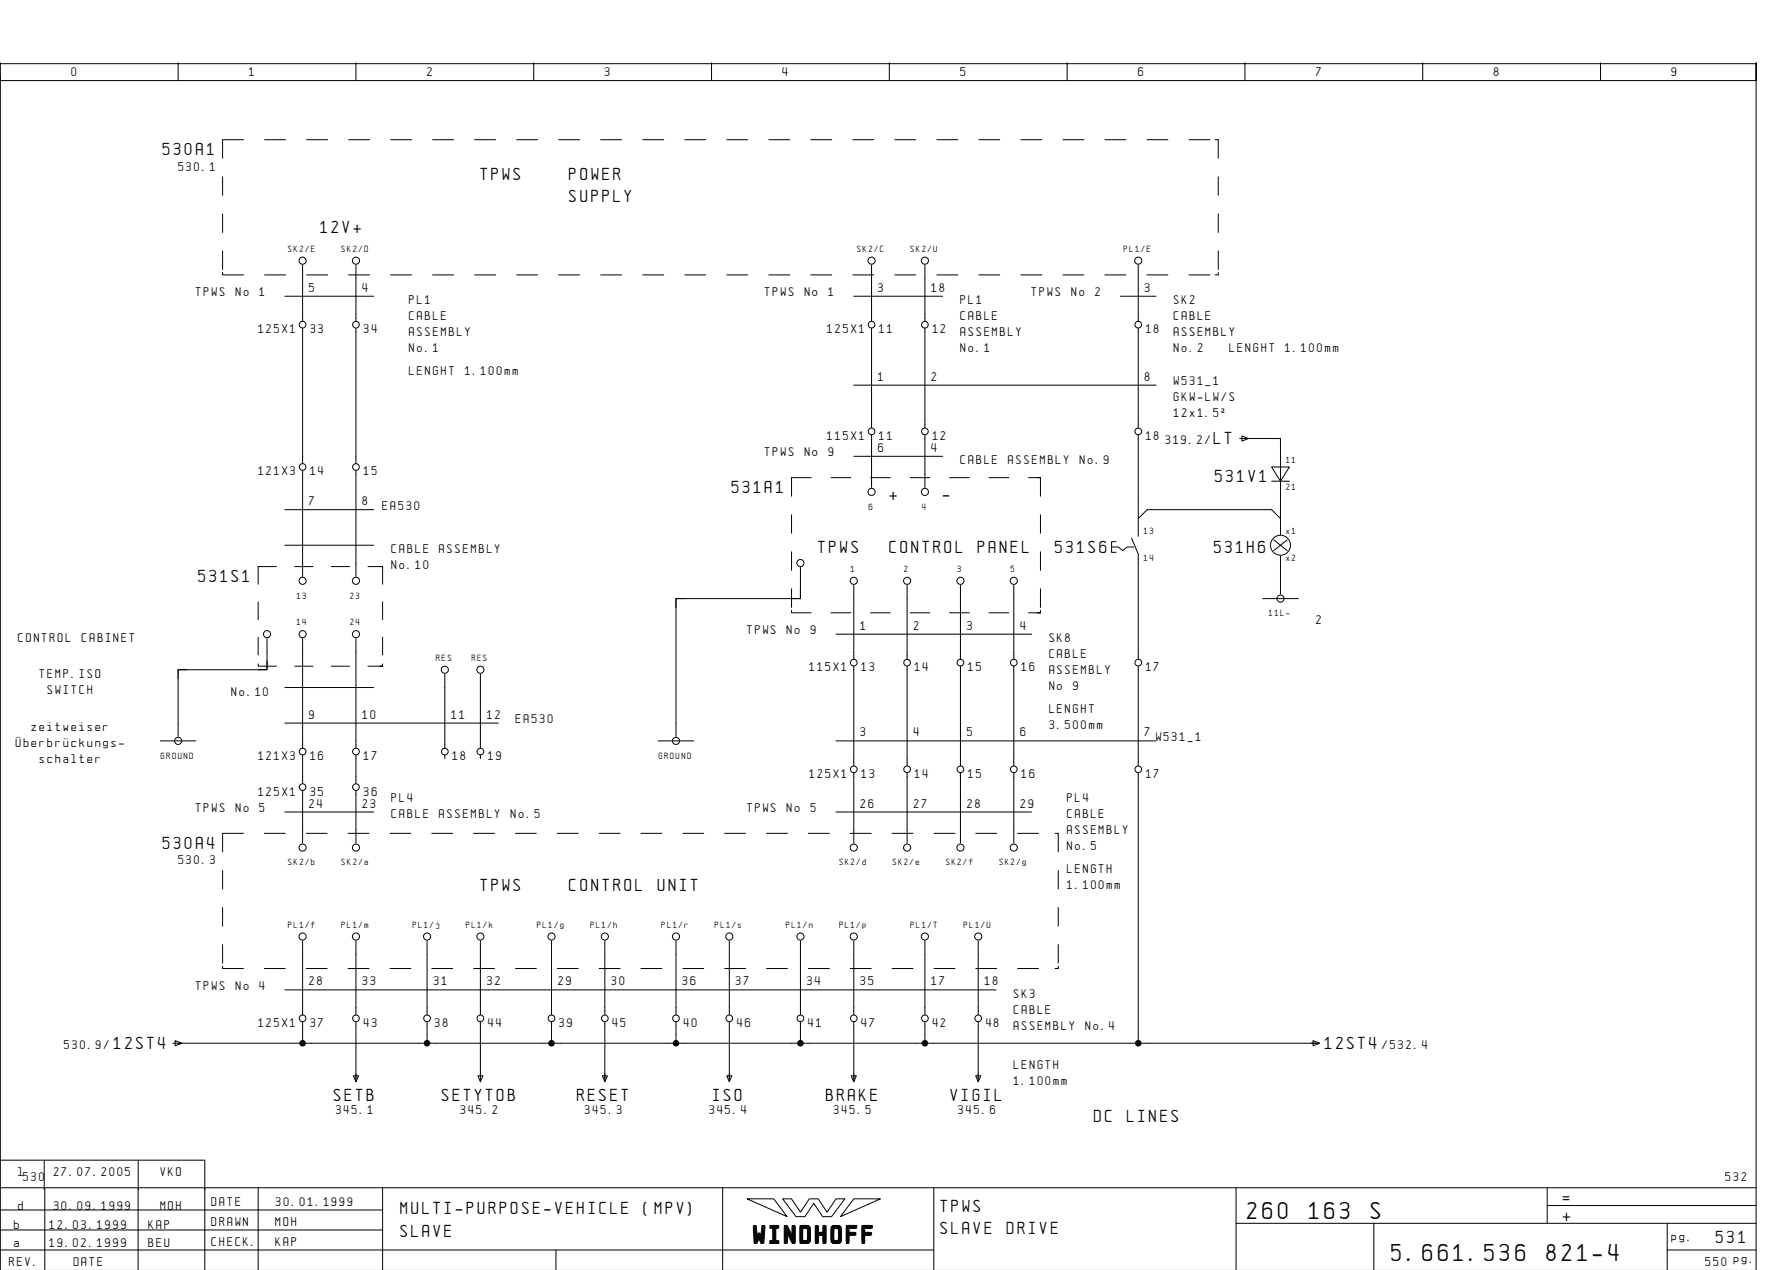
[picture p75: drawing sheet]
<svg xmlns="http://www.w3.org/2000/svg" width="399mm" height="286mm" viewBox="0 0 399 286" stroke-linecap="round" stroke-linejoin="round" font-family="sans-serif">
<defs><g id="words">
<g font-size="4.4">
<text x="280.6" y="274.1">260</text>
<text x="294.5" y="274.1">163</text>
<text x="308.4" y="274.1">S</text>
<text x="169.5" y="279.3">WINDHOFF</text>
<text x="313.1" y="283.6">5.661.536</text>
<text x="347.9" y="283.6">821-4</text>
</g>
<g font-size="3.1">
<text x="36.6" y="34.9">530A1</text>
<text x="108.1" y="40.4">TPWS</text>
<text x="128.1" y="40.4">POWER</text>
<text x="128.1" y="45.4">SUPPLY</text>
<text x="72.1" y="52.4">12V+</text>
<text x="273.1" y="99.9">LT</text>
<text x="164.6" y="110.9">531A1</text>
<text x="200.1" y="112.4">+</text>
<text x="212.1" y="112.4">-</text>
<text x="273.4" y="108.4">531V1</text>
<text x="184.1" y="124.4">TPWS</text>
<text x="200.1" y="124.4">CONTROL</text>
<text x="220" y="124.4">PANEL</text>
<text x="237.4" y="124.4">531S6</text>
<text x="273.1" y="124.4">531H6</text>
<text x="44.6" y="130.9">531S1</text>
<text x="36.6" y="190.9">530A4</text>
<text x="108.1" y="200.4">TPWS</text>
<text x="128.1" y="200.4">CONTROL</text>
<text x="148" y="200.4">UNIT</text>
<text x="25.6" y="235.9">12ST4</text>
<text x="298.1" y="235.9">12ST4</text>
<text x="75.1" y="247.6">SETB</text>
<text x="99.4" y="247.6">SETYTOB</text>
<text x="129.9" y="247.6">RESET</text>
<text x="160.3" y="247.6">ISO</text>
<text x="185.9" y="247.6">BRAKE</text>
<text x="213.9" y="247.6">VIGIL</text>
<text x="246.1" y="252.4">DC</text>
<text x="253.6" y="252.4">LINES</text>
<text x="90.1" y="273.1">MULTI-PURPOSE-VEHICLE</text>
<text x="144.8" y="273.1">(MPV)</text>
<text x="211.6" y="272.6">TPWS</text>
<text x="351.6" y="270.6">=</text>
<text x="351.6" y="274.6">+</text>
<text x="90.1" y="278.1">SLAVE</text>
<text x="211.6" y="277.6">SLAVE</text>
<text x="226.5" y="277.6">DRIVE</text>
<text x="386.1" y="279.6">531</text>
</g>
<g font-size="2.3">
<text x="16.1" y="17.1">0</text>
<text x="56.1" y="17.1">1</text>
<text x="96.1" y="17.1">2</text>
<text x="136.1" y="17.1">3</text>
<text x="176.1" y="17.1">4</text>
<text x="216.1" y="17.1">5</text>
<text x="256.1" y="17.1">6</text>
<text x="296.1" y="17.1">7</text>
<text x="336.1" y="17.1">8</text>
<text x="376.1" y="17.1">9</text>
<text x="40.1" y="38.4">530.1</text>
<text x="69.6" y="65.6">5</text>
<text x="81.6" y="65.6">4</text>
<text x="197.6" y="65.6">3</text>
<text x="209.6" y="65.6">18</text>
<text x="257.6" y="65.6">3</text>
<text x="44.1" y="66.6">TPWS</text>
<text x="53" y="66.6">No</text>
<text x="58.4" y="66.6">1</text>
<text x="92.1" y="68.4">PL1</text>
<text x="172.1" y="66.6">TPWS</text>
<text x="181" y="66.6">No</text>
<text x="186.4" y="66.6">1</text>
<text x="216.1" y="68.4">PL1</text>
<text x="232.1" y="66.6">TPWS</text>
<text x="241" y="66.6">No</text>
<text x="246.4" y="66.6">2</text>
<text x="264.1" y="68.4">SK2</text>
<text x="58.1" y="74.9">125X1</text>
<text x="69.8" y="74.9">33</text>
<text x="81.8" y="74.9">34</text>
<text x="92.1" y="72">CABLE</text>
<text x="92.1" y="75.6">ASSEMBLY</text>
<text x="186.1" y="74.9">125X1</text>
<text x="197.8" y="74.9">11</text>
<text x="209.8" y="74.9">12</text>
<text x="216.1" y="72">CABLE</text>
<text x="216.1" y="75.6">ASSEMBLY</text>
<text x="257.8" y="74.9">18</text>
<text x="264.1" y="72">CABLE</text>
<text x="264.1" y="75.6">ASSEMBLY</text>
<text x="92.1" y="79.2">No.1</text>
<text x="216.1" y="79.2">No.1</text>
<text x="264.1" y="79.2">No.2</text>
<text x="276.6" y="79.2">LENGHT</text>
<text x="289.1" y="79.2">1.100mm</text>
<text x="92.1" y="84.4">LENGHT</text>
<text x="104.6" y="84.4">1.100mm</text>
<text x="197.6" y="85.6">1</text>
<text x="209.6" y="85.6">2</text>
<text x="257.6" y="85.6">8</text>
<text x="264.1" y="86.6">W531_1</text>
<text x="264.1" y="90.2">GKW-LW/S</text>
<text x="264.1" y="93.8">12x1.5˝</text>
<text x="186.1" y="98.9">115X1</text>
<text x="197.6" y="101.6">6</text>
<text x="197.8" y="98.9">11</text>
<text x="209.6" y="101.6">4</text>
<text x="209.8" y="98.9">12</text>
<text x="257.8" y="98.9">18</text>
<text x="262.2" y="99.9">319.2/</text>
<text x="58.1" y="106.9">121X3</text>
<text x="69.8" y="106.9">14</text>
<text x="81.8" y="106.9">15</text>
<text x="172.1" y="102.6">TPWS</text>
<text x="181" y="102.6">No</text>
<text x="186.4" y="102.6">9</text>
<text x="216.1" y="104.4">CABLE</text>
<text x="226.8" y="104.4">ASSEMBLY</text>
<text x="242.9" y="104.4">No.9</text>
<text x="69.6" y="113.6">7</text>
<text x="81.6" y="113.6">8</text>
<text x="86.1" y="114.6">EA530</text>
<text x="88.1" y="124.4">CABLE</text>
<text x="98.8" y="124.4">ASSEMBLY</text>
<text x="88.1" y="128">No.10</text>
<text x="168.1" y="142.6">TPWS</text>
<text x="177" y="142.6">No</text>
<text x="182.4" y="142.6">9</text>
<text x="193.6" y="141.6">1</text>
<text x="205.6" y="141.6">2</text>
<text x="217.6" y="141.6">3</text>
<text x="229.6" y="141.6">4</text>
<text x="296.1" y="140.4">2</text>
<text x="4.1" y="144.4">CONTROL</text>
<text x="18.4" y="144.4">CABINET</text>
<text x="236.1" y="144.4">SK8</text>
<text x="236.1" y="148">CABLE</text>
<text x="8.9" y="152.4">TEMP.ISO</text>
<text x="182.1" y="150.9">115X1</text>
<text x="193.8" y="150.9">13</text>
<text x="205.8" y="150.9">14</text>
<text x="217.8" y="150.9">15</text>
<text x="229.8" y="150.9">16</text>
<text x="236.1" y="151.6">ASSEMBLY</text>
<text x="236.1" y="155.2">No</text>
<text x="241.4" y="155.2">9</text>
<text x="257.8" y="150.9">17</text>
<text x="10.7" y="156">SWITCH</text>
<text x="52.1" y="156.4">No.10</text>
<text x="69.6" y="161.6">9</text>
<text x="81.6" y="161.6">10</text>
<text x="101.6" y="161.6">11</text>
<text x="109.6" y="161.6">12</text>
<text x="236.1" y="160.4">LENGHT</text>
<text x="7.1" y="164.4">zeitweiser</text>
<text x="116.1" y="162.6">EA530</text>
<text x="193.6" y="165.6">3</text>
<text x="205.6" y="165.6">4</text>
<text x="217.6" y="165.6">5</text>
<text x="229.6" y="165.6">6</text>
<text x="236.1" y="164">3.500mm</text>
<text x="257.6" y="165.6">7</text>
<text x="260.1" y="166.6">W531_1</text>
<text x="3.5" y="168">öberbrÅckungs-</text>
<text x="8.9" y="171.6">schalter</text>
<text x="58.1" y="170.9">121X3</text>
<text x="69.8" y="170.9">16</text>
<text x="81.8" y="170.9">17</text>
<text x="101.8" y="170.9">18</text>
<text x="109.8" y="170.9">19</text>
<text x="58.1" y="178.9">125X1</text>
<text x="69.8" y="178.9">35</text>
<text x="81.8" y="178.9">36</text>
<text x="182.1" y="174.9">125X1</text>
<text x="193.8" y="174.9">13</text>
<text x="205.8" y="174.9">14</text>
<text x="217.8" y="174.9">15</text>
<text x="229.8" y="174.9">16</text>
<text x="257.8" y="174.9">17</text>
<text x="44.1" y="182.6">TPWS</text>
<text x="53" y="182.6">No</text>
<text x="58.4" y="182.6">5</text>
<text x="69.6" y="181.6">24</text>
<text x="81.6" y="181.6">23</text>
<text x="88.1" y="180.4">PL4</text>
<text x="88.1" y="184">CABLE</text>
<text x="98.8" y="184">ASSEMBLY</text>
<text x="114.9" y="184">No.5</text>
<text x="168.1" y="182.6">TPWS</text>
<text x="177" y="182.6">No</text>
<text x="182.4" y="182.6">5</text>
<text x="193.6" y="181.6">26</text>
<text x="205.6" y="181.6">27</text>
<text x="217.6" y="181.6">28</text>
<text x="229.6" y="181.6">29</text>
<text x="240.1" y="180.4">PL4</text>
<text x="240.1" y="184">CABLE</text>
<text x="240.1" y="187.6">ASSEMBLY</text>
<text x="240.1" y="191.2">No.5</text>
<text x="40.1" y="194.4">530.3</text>
<text x="240.1" y="196.4">LENGTH</text>
<text x="240.1" y="200">1.100mm</text>
<text x="69.6" y="221.6">28</text>
<text x="81.6" y="221.6">33</text>
<text x="97.6" y="221.6">31</text>
<text x="109.6" y="221.6">32</text>
<text x="125.6" y="221.6">29</text>
<text x="137.6" y="221.6">30</text>
<text x="153.6" y="221.6">36</text>
<text x="165.6" y="221.6">37</text>
<text x="181.6" y="221.6">34</text>
<text x="193.6" y="221.6">35</text>
<text x="209.6" y="221.6">17</text>
<text x="221.6" y="221.6">18</text>
<text x="44.1" y="222.6">TPWS</text>
<text x="53" y="222.6">No</text>
<text x="58.4" y="222.6">4</text>
<text x="228.1" y="224.4">SK3</text>
<text x="58.1" y="230.9">125X1</text>
<text x="69.8" y="230.9">37</text>
<text x="81.8" y="230.9">43</text>
<text x="97.8" y="230.9">38</text>
<text x="109.8" y="230.9">44</text>
<text x="125.8" y="230.9">39</text>
<text x="137.8" y="230.9">45</text>
<text x="153.8" y="230.9">40</text>
<text x="165.8" y="230.9">46</text>
<text x="181.8" y="230.9">41</text>
<text x="193.8" y="230.9">47</text>
<text x="209.8" y="230.9">42</text>
<text x="221.8" y="230.9">48</text>
<text x="228.1" y="228">CABLE</text>
<text x="228.1" y="231.6">ASSEMBLY</text>
<text x="244.2" y="231.6">No.4</text>
<text x="14.4" y="235.9">530.9/</text>
<text x="311" y="235.9">/532.4</text>
<text x="228.1" y="240.4">LENGTH</text>
<text x="228.1" y="244">1.100mm</text>
<text x="75.6" y="250.6">345.1</text>
<text x="103.6" y="250.6">345.2</text>
<text x="131.6" y="250.6">345.3</text>
<text x="159.6" y="250.6">345.4</text>
<text x="187.6" y="250.6">345.5</text>
<text x="215.6" y="250.6">345.6</text>
<text x="4.1" y="264.4">l</text>
<text x="5.2" y="265.6">530</text>
<text x="12.1" y="264.4">27.07.2005</text>
<text x="36.1" y="264.4">VKO</text>
<text x="388.2" y="265.6">532</text>
<text x="4.1" y="272">d</text>
<text x="12.1" y="272">30.09.1999</text>
<text x="36.1" y="272">MOH</text>
<text x="47.6" y="271.1">DATE</text>
<text x="47.6" y="275.6">DRAWN</text>
<text x="62" y="275.6">MOH</text>
<text x="62.1" y="271.1">30.01.1999</text>
<text x="3.2" y="276.4">b</text>
<text x="3.2" y="280.4">a</text>
<text x="11.1" y="276.4">12.03.1999</text>
<text x="11.1" y="280.4">19.02.1999</text>
<text x="33.4" y="276.4">KAP</text>
<text x="33.4" y="280.4">BEU</text>
<text x="47.6" y="280.1">CHECK.</text>
<text x="62" y="280.1">KAP</text>
<text x="376.1" y="279.1">pg.</text>
<text x="2.1" y="284.6">REV.</text>
<text x="16.6" y="284.6">DATE</text>
<text x="383.7" y="284.6">550 pg.</text>
</g>
<g font-size="1.6">
<text x="64.8" y="56.6">SK2/E</text>
<text x="76.8" y="56.6">SK2/D</text>
<text x="192.8" y="56.6">SK2/C</text>
<text x="204.8" y="56.6">SK2/U</text>
<text x="252.8" y="56.6">PL1/E</text>
<text x="289.4" y="104.1">11</text>
<text x="289.4" y="110.1">21</text>
<text x="195.4" y="114.6">6</text>
<text x="207.4" y="114.6">4</text>
<text x="257.4" y="120.1">13</text>
<text x="289.4" y="120.1">x1</text>
<text x="191.4" y="128.6">1</text>
<text x="203.4" y="128.6">2</text>
<text x="215.4" y="128.6">3</text>
<text x="227.4" y="128.6">5</text>
<text x="257.4" y="126.1">14</text>
<text x="289.4" y="126.1">x2</text>
<text x="66.8" y="134.6">13</text>
<text x="78.8" y="134.6">23</text>
<text x="66.8" y="140.6">14</text>
<text x="78.8" y="140.6">24</text>
<text x="285.5" y="138.6">11L-</text>
<text x="98.1" y="148.6">RES</text>
<text x="106.1" y="148.6">RES</text>
<text x="36.2" y="170.6">GROUND</text>
<text x="148.2" y="170.6">GROUND</text>
<text x="64.8" y="194.6">SK2/b</text>
<text x="76.8" y="194.6">SK2/a</text>
<text x="188.8" y="194.6">SK2/d</text>
<text x="200.8" y="194.6">SK2/e</text>
<text x="212.8" y="194.6">SK2/f</text>
<text x="224.8" y="194.6">SK2/g</text>
<text x="64.8" y="208.6">PL1/f</text>
<text x="76.8" y="208.6">PL1/m</text>
<text x="92.8" y="208.6">PL1/j</text>
<text x="104.8" y="208.6">PL1/k</text>
<text x="120.8" y="208.6">PL1/g</text>
<text x="132.8" y="208.6">PL1/h</text>
<text x="148.8" y="208.6">PL1/r</text>
<text x="160.8" y="208.6">PL1/s</text>
<text x="176.8" y="208.6">PL1/n</text>
<text x="188.8" y="208.6">PL1/p</text>
<text x="204.8" y="208.6">PL1/T</text>
<text x="216.8" y="208.6">PL1/U</text>
</g>
</g></defs>
<g fill="none" stroke="#000" stroke-width=".22">
<path d="M.1 14.1v4h395v-4v271.6M.1 17.1v250M.1 14.3h395M40.1 14.1v4M80.1 14.1v4M120.1 14.1v4M160.1 14.1v4M200.1 14.1v4M240.1 14.1v4M280.1 14.1v4M320.1 14.1v4M360.1 14.1v4"/>
<path d="M50.1 39.8v4.1M54.8 31.4h-4.7v4.2M59.5 31.4h4.8M69 31.4h4.7M78.4 31.4h4.8M87.9 31.4h4.7M97.3 31.4h4.8M106.8 31.4h4.7M116.2 31.4h4.7M125.7 31.4h4.7M135.1 31.4h4.7M144.6 31.4h4.7"/>
<path d="M154 31.4h4.8M163.5 31.4h4.7M173 31.4h4.7M182.4 31.4h4.7M191.9 31.4h4.7M201.3 31.4h4.7M210.8 31.4h4.7M220.2 31.4h4.7M229.6 31.4h4.8M239.1 31.4h4.7M248.6 31.4h4.7M258 31.4h4.7"/>
<path d="M267.5 31.4h4.7M273.3 31.4h.8v4.2M274.1 39.8v4.1M50.1 48.1v4.2M50.1 56.4v4.2M68.1 59.6v12.6M80.1 59.6v12.6M196.1 59.6v12.6M208.1 59.6v12.6M256.1 59.6v12.6M274.1 48.1v4.2M274.1 56.4v4.2"/>
<path d="M50.1 61.3v.5h4.7M59.5 61.8h4.8M64.1 66.6h20M68.1 73.8v30.4M69 61.8h4.7M78.4 61.8h4.8M80.1 73.8v30.4M87.9 61.8h4.7M97.3 61.8h4.8M106.8 61.8h4.7M116.2 61.8h4.7M125.7 61.8h4.7"/>
<path d="M135.1 61.8h4.7M144.6 61.8h4.7M154 61.8h4.8M163.5 61.8h4.7M173 61.8h4.7M182.4 61.8h4.7M191.9 61.8h4.7M192.1 66.6h20M196.1 73.8v22.4M201.3 61.8h4.7M208.1 73.8v22.4M210.8 61.8h4.7"/>
<path d="M220.2 61.8h4.7M229.6 61.8h4.8M239.1 61.8h4.7M248.6 61.8h4.7M252.1 66.6h8M256.1 73.8v22.4M258 61.8h4.7M267.5 61.8h4.7M274.1 61.3v.5h-.8M192.1 86.6h68M196.1 97.8v11.8M208.1 97.8v11.8"/>
<path d="M256.1 97.8v18.8l2-2h28l2 2v-8.4l2-3.2h-4l2 3.2v-9.6h-8M278.9 98.6h1.9M279.4 98l1.5 .6-1.5 .6zM286.1 98.6h2v2M64.1 114.6h20M68.1 105.8v23.8M80.1 105.8v23.8M178.1 115.8v4.1M182.5 107.4h-4.4v4.2M187 107.4h4.4M192.1 102.6h20M195.8 107.4h4.5"/>
<path d="M204.7 107.4h4.5M213.6 107.4h4.5M222.5 107.4h4.5M231.4 107.4h2.7h-.7M234.1 107.4v4.2M234.1 115.8v4.1M256.1 116.6v4M286.1 108.2h4M288.1 116.6v3.6M58.1 135.4v3.9M62.2 127.4h-4.1v4M64.1 122.6h20"/>
<path d="M66.3 127.4h4.1M74.5 127.4h4.2M82.8 127.4h3.3h-.6M86.1 127.4v4M86.1 135.4v3.9M154.1 134.6h-2v2M178.1 137.3v.5h4.4M178.1 124.1v4.2M178.1 132.4v4.2M180.1 132.6v2h-2M180.1 127.6v7h-28v31M187 137.8h4.4"/>
<path d="M192.1 131.6v16.6M195.8 137.8h4.5M204.1 131.6v16.6M204.7 137.8h4.5M213.6 137.8h4.5M216.1 131.6v16.6M222.5 137.8h4.5M228.1 131.6v16.6M231.4 137.8h2.7h-.7M234.1 124.1v4.2M234.1 132.4v4.2M234.1 137.3v.5"/>
<path d="M250.1 123v1.2h1M251.1 121.8h-1v1.2h1.5l1 .8 1-.8h1.5M254.6 121l1.5 3.6v23.6M284.1 134.6h8M286.6 121.4l3 2.4M288.1 125v8.6M289.6 121.4l-3 2.4M42.1 150.6h-2v2M58.1 143.3v4M58.1 149.3v.5h4.1M60.1 143.6v7h-20v15M60.1 148.6v2h-2"/>
<path d="M64.1 154.6h20M66.3 149.8h4.1M68.1 143.6v24.6M74.5 149.8h4.2M80.1 143.6v24.6M82.8 149.8h3.3h-.6M86.1 143.3v4M86.1 149.3v.5M100.1 151.6v16.6M108.1 151.6v16.6M188.1 142.6h44M192.1 149.8v22.4"/>
<path d="M204.1 149.8v22.4M216.1 149.8v22.4M228.1 149.8v22.4M256.1 149.8v22.4M36.1 166.6h8M64.1 162.6h48M68.1 169.8v6.4M68.1 177.8v11.8M80.1 169.8v6.4M80.1 177.8v11.8M100.1 169.8v.8M108.1 169.8v.8"/>
<path d="M148.1 166.6h8M188.1 166.6h72M192.1 173.8v15.8M204.1 173.8v15.8M216.1 173.8v15.8M228.1 173.8v15.8M256.1 173.8v60.8M50.1 195.8v4.1M54.8 187.4h-4.7v4.2M59.5 187.4h4.7M64.1 182.6h20M68.9 187.4h4.7"/>
<path d="M78.3 187.4h4.7M87.7 187.4h4.7M97.1 187.4h4.8M106.5 187.4h4.7M116 187.4h4.7M125.4 187.4h4.7M134.8 187.4h4.7M144.2 187.4h4.7M153.6 187.4h4.7M163 187.4h4.8M172.5 187.4h4.7M181.9 187.4h4.7"/>
<path d="M188.1 182.6h44M191.3 187.4h4.7M200.7 187.4h4.7M210.1 187.4h4.7M219.5 187.4h4.7M228.9 187.4h4.8M237.3 187.4h.8v4.2M238.1 195.8v4.1M50.1 217.3v.5h4.7M50.1 204.1v4.2M50.1 212.4v4.2M59.5 217.8h4.7"/>
<path d="M68.1 211.6v16.6M68.9 217.8h4.7M78.3 217.8h4.7M80.1 211.6v16.6M87.7 217.8h4.7M96.1 211.6v16.6M97.1 217.8h4.8M106.5 217.8h4.7M108.1 211.6v16.6M116 217.8h4.7M124.1 211.6v16.6M125.4 217.8h4.7"/>
<path d="M134.8 217.8h4.7M136.1 211.6v16.6M144.2 217.8h4.7M152.1 211.6v16.6M153.6 217.8h4.7M163 217.8h4.8M164.1 211.6v16.6M172.5 217.8h4.7M180.1 211.6v16.6M181.9 217.8h4.7M191.3 217.8h4.7M192.1 211.6v16.6"/>
<path d="M200.7 217.8h4.7M208.1 211.6v16.6M210.1 217.8h4.7M219.5 217.8h4.7M220.1 211.6v16.6M228.9 217.8h4.8M238.1 217.3v.5h-.8M238.1 204.1v4.2M238.1 212.4v4.2M39.4 234l1.5 .6-1.5 .6zM64.1 222.6h160M68.1 229.8v4.8"/>
<path d="M80.1 229.8v13.4M96.1 229.8v4.8M108.1 229.8v13.4M124.1 229.8v4.8M136.1 229.8v13.4M152.1 229.8v4.8M164.1 229.8v13.4M180.1 229.8v4.8M192.1 229.8v13.4M208.1 229.8v4.8M220.1 229.8v13.4M295.4 234l1.5 .6-1.5 .6z"/>
<path d="M296.7 234.6h-257.8M79.5 241.9h1.2l-.6 1.4zM107.5 241.9h1.2l-.6 1.4zM135.5 241.9h1.2l-.6 1.4zM163.5 241.9h1.2l-.6 1.4zM191.5 241.9h1.2l-.6 1.4zM219.5 241.9h1.2l-.6 1.4zM.1 260.9h46M10 261.1v6.5M10.1 267.1v18.5M31.1 261.1v24.5M46.1 261.1v24.6"/>
<path d="M58.1 267.1v18.6M86.1 272.1h-86M86.1 276.6h-86M86.1 267.1v18.6M162.6 267.1v18.6M168.1 269.6h6l3 4zM176.1 269.6h2l2 3 2-3h2l2 3 2-3h2l-3 4h-2l-2-3-2 3h-2zM192.1 269.6h6l-9 4zM210.1 267.1v18.6M278.1 275.1h117M278.1 267.1v18.6M309.1 275.1v10.6"/>
<path d="M348.1 271.1h47M348.1 267.1v8M375.1 275.1v10.6M395.1 267.1h-395v18.6M125.1 281.1v4.6M210.1 281.1h-210M375.1 281.1h20"/>
<circle cx="68.1" cy="58.6" r=".8"/>
<circle cx="80.1" cy="58.6" r=".8"/>
<circle cx="196.1" cy="58.6" r=".8"/>
<circle cx="208.1" cy="58.6" r=".8"/>
<circle cx="256.1" cy="58.6" r=".8"/>
<circle cx="68.1" cy="73" r=".75"/>
<circle cx="80.1" cy="73" r=".75"/>
<circle cx="196.1" cy="73" r=".75"/>
<circle cx="208.1" cy="73" r=".75"/>
<circle cx="256.1" cy="73" r=".75"/>
<circle cx="196.1" cy="97" r=".75"/>
<circle cx="208.1" cy="97" r=".75"/>
<circle cx="256.1" cy="97" r=".75"/>
<circle cx="68.1" cy="105" r=".75"/>
<circle cx="80.1" cy="105" r=".75"/>
<circle cx="196.1" cy="110.6" r=".8"/>
<circle cx="208.1" cy="110.6" r=".8"/>
<circle cx="68.1" cy="130.6" r=".8"/>
<circle cx="80.1" cy="130.6" r=".8"/>
<circle cx="180.1" cy="126.6" r=".8"/>
<circle cx="192.1" cy="130.6" r=".8"/>
<circle cx="204.1" cy="130.6" r=".8"/>
<circle cx="216.1" cy="130.6" r=".8"/>
<circle cx="228.1" cy="130.6" r=".8"/>
<circle cx="288.1" cy="122.6" r="2.25"/>
<circle cx="288.1" cy="134.6" r=".8"/>
<circle cx="60.1" cy="142.6" r=".8"/>
<circle cx="68.1" cy="142.6" r=".8"/>
<circle cx="80.1" cy="142.6" r=".8"/>
<circle cx="100.1" cy="150.6" r=".8"/>
<circle cx="108.1" cy="150.6" r=".8"/>
<circle cx="192.1" cy="149" r=".75"/>
<circle cx="204.1" cy="149" r=".75"/>
<circle cx="216.1" cy="149" r=".75"/>
<circle cx="228.1" cy="149" r=".75"/>
<circle cx="256.1" cy="149" r=".75"/>
<circle cx="40.1" cy="166.6" r=".8"/>
<circle cx="68.1" cy="177" r=".75"/>
<circle cx="68.1" cy="169" r=".75"/>
<circle cx="80.1" cy="177" r=".75"/>
<circle cx="80.1" cy="169" r=".75"/>
<circle cx="100.1" cy="169" r=".75"/>
<circle cx="108.1" cy="169" r=".75"/>
<circle cx="152.1" cy="166.6" r=".8"/>
<circle cx="192.1" cy="173" r=".75"/>
<circle cx="204.1" cy="173" r=".75"/>
<circle cx="216.1" cy="173" r=".75"/>
<circle cx="228.1" cy="173" r=".75"/>
<circle cx="256.1" cy="173" r=".75"/>
<circle cx="68.1" cy="190.6" r=".8"/>
<circle cx="80.1" cy="190.6" r=".8"/>
<circle cx="192.1" cy="190.6" r=".8"/>
<circle cx="204.1" cy="190.6" r=".8"/>
<circle cx="216.1" cy="190.6" r=".8"/>
<circle cx="228.1" cy="190.6" r=".8"/>
<circle cx="68.1" cy="210.6" r=".8"/>
<circle cx="80.1" cy="210.6" r=".8"/>
<circle cx="96.1" cy="210.6" r=".8"/>
<circle cx="108.1" cy="210.6" r=".8"/>
<circle cx="124.1" cy="210.6" r=".8"/>
<circle cx="136.1" cy="210.6" r=".8"/>
<circle cx="152.1" cy="210.6" r=".8"/>
<circle cx="164.1" cy="210.6" r=".8"/>
<circle cx="180.1" cy="210.6" r=".8"/>
<circle cx="192.1" cy="210.6" r=".8"/>
<circle cx="208.1" cy="210.6" r=".8"/>
<circle cx="220.1" cy="210.6" r=".8"/>
<circle cx="68.1" cy="229" r=".75"/>
<circle cx="80.1" cy="229" r=".75"/>
<circle cx="96.1" cy="229" r=".75"/>
<circle cx="108.1" cy="229" r=".75"/>
<circle cx="124.1" cy="229" r=".75"/>
<circle cx="136.1" cy="229" r=".75"/>
<circle cx="152.1" cy="229" r=".75"/>
<circle cx="164.1" cy="229" r=".75"/>
<circle cx="180.1" cy="229" r=".75"/>
<circle cx="192.1" cy="229" r=".75"/>
<circle cx="208.1" cy="229" r=".75"/>
<circle cx="220.1" cy="229" r=".75"/>
</g>
<g fill="#000" stroke="#000" stroke-width=".22">
<circle cx="68.1" cy="234.6" r=".63"/>
<circle cx="96.1" cy="234.6" r=".63"/>
<circle cx="124.1" cy="234.6" r=".63"/>
<circle cx="152.1" cy="234.6" r=".63"/>
<circle cx="180.1" cy="234.6" r=".63"/>
<circle cx="208.1" cy="234.6" r=".63"/>
<circle cx="256.1" cy="234.6" r=".63"/>
</g>
<use href="#words"/>
</svg>
